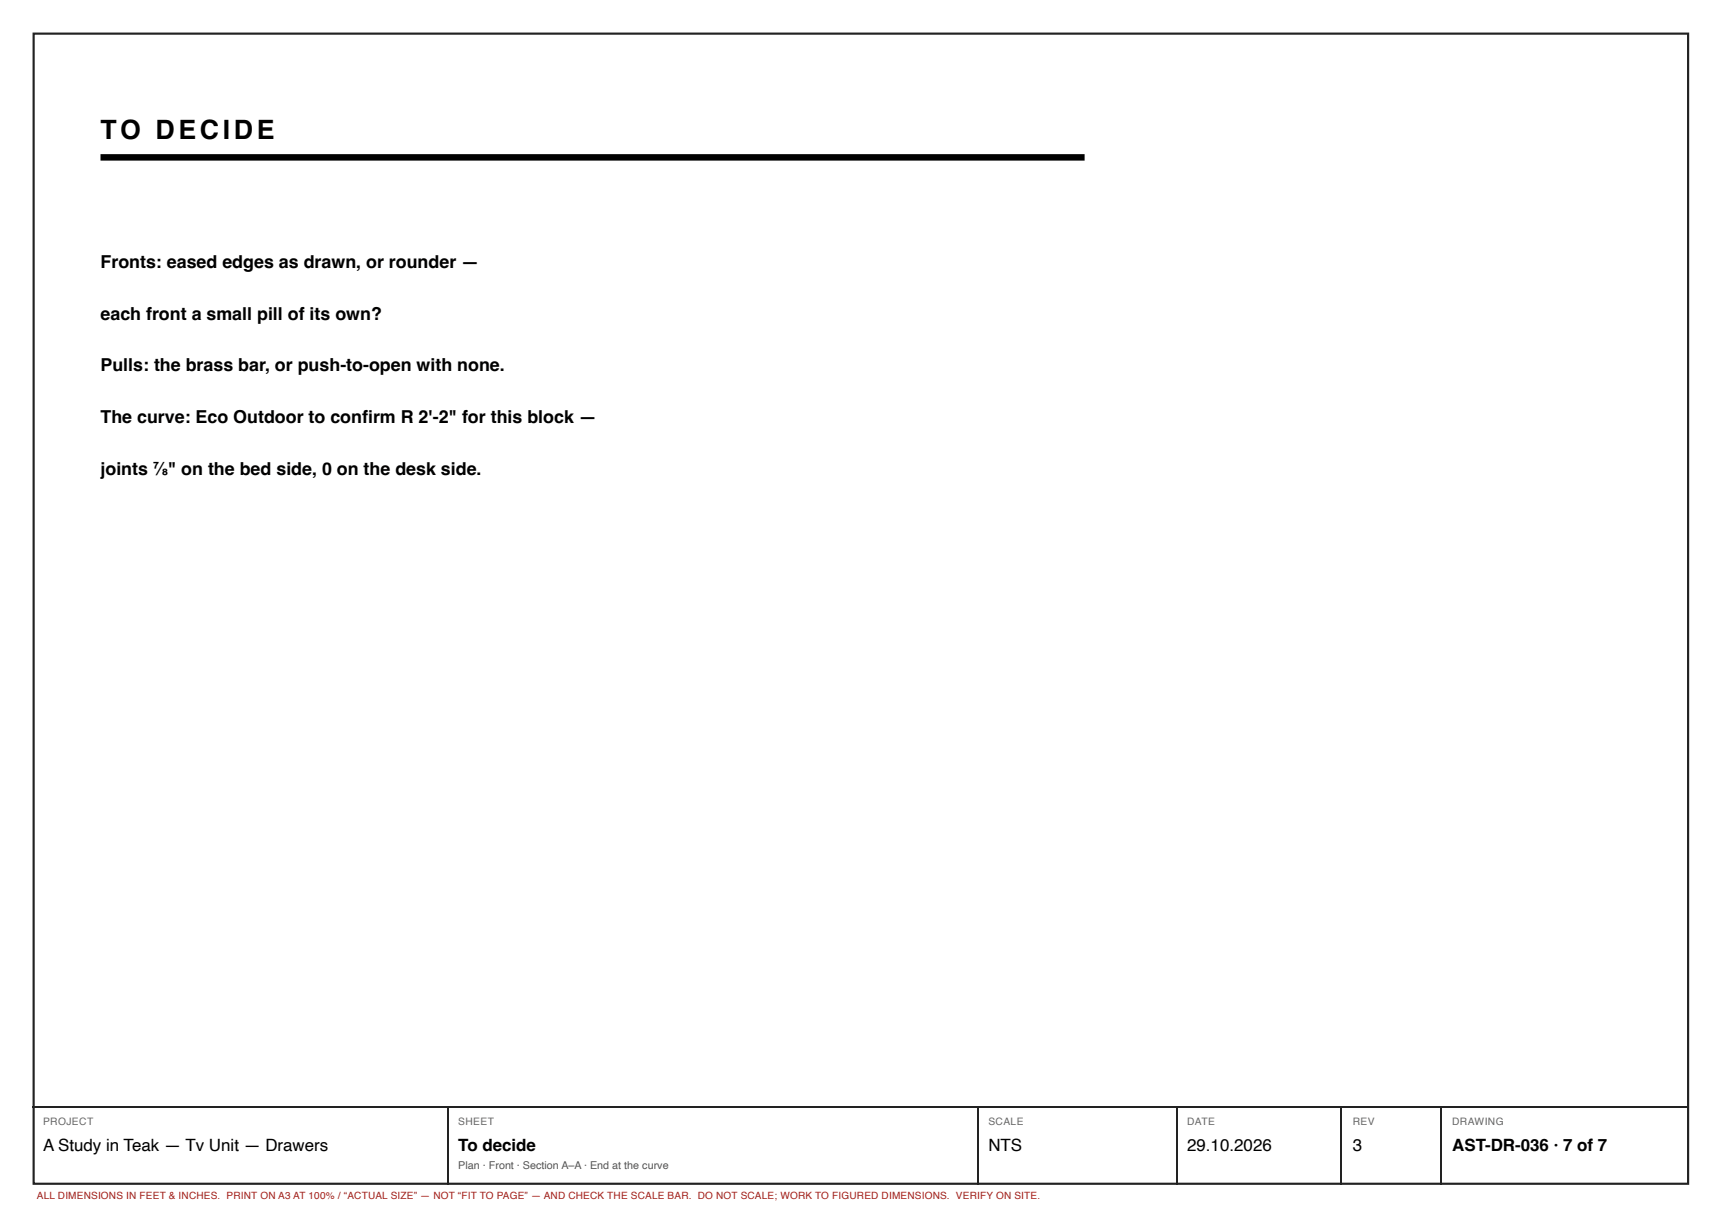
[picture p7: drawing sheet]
<svg xmlns="http://www.w3.org/2000/svg" width="420mm" height="297mm" viewBox="0 0 420 297" stroke-linecap="round" stroke-linejoin="round" font-family="sans-serif">
<defs><g id="words">
<text font-size="6.5" x="24.5" y="33.9">TO DECIDE</text>
<g font-size="4.3">
<text x="24.5" y="65.4">Fronts: eased edges as drawn, or rounder —</text>
<text x="24.5" y="78">each front a small pill of its own?</text>
<text x="24.5" y="90.6">Pulls: the brass bar, or push-to-open with none.</text>
<text x="24.5" y="103.2">The curve: Eco Outdoor to confi rm R 2'-2&quot; for this block —</text>
<text x="24.5" y="115.8">joints ⅞&quot; on the bed side, 0 on the desk side.</text>
</g>
<g font-size="4.1">
<text x="10.5" y="280.7">A Study in Teak — Tv Unit — Drawers</text>
<text x="111.8" y="280.7">To decide</text>
<text x="241" y="280.7">NTS</text>
<text x="289.5" y="280.7">29.10.2026</text>
<text x="329.9" y="280.7">3</text>
<text x="354.1" y="280.7">AST-DR-036 · 7 of 7</text>
</g>
<text font-size="2.6" fill="#555" x="111.8" y="285">Plan · Front · Section A–A · End at the curve</text>
<g font-size="2.5" fill="#666">
<text x="10.5" y="274.4">PROJECT</text>
<text x="111.8" y="274.4">SHEET</text>
<text x="241" y="274.4">SCALE</text>
<text x="289.5" y="274.4">DATE</text>
<text x="329.9" y="274.4">REV</text>
<text x="354.1" y="274.4">DRAWING</text>
</g>
<text font-size="2.4" fill="#a51d17" x="9" y="292.4">ALL DIMENSIONS IN FEET &amp; INCHES. PRINT ON A3 AT 100% / “ACTUAL SIZE” — NOT “FIT TO PAGE” — AND CHECK THE SCALE BAR. DO NOT SCALE; WORK TO FIGURED DIMENSIONS. VERIFY ON SITE.</text>
</g></defs>
<path d="M8.2 8.2h403.5v280.5h-403.5z" fill="none" stroke="#222" stroke-width=".53"/>
<path d="M24.5 38.4h240" fill="none" stroke="#000" stroke-width="1.6" stroke-linecap="butt"/>
<path d="M7.9 270h404.1M109.1 270.1v18.8M238.5 270.1v18.8M286.9 270.1v18.8M327.2 270.1v18.8M351.5 270.1v18.8" fill="none" stroke="#222" stroke-width=".26"/>
<use href="#words"/>
</svg>
